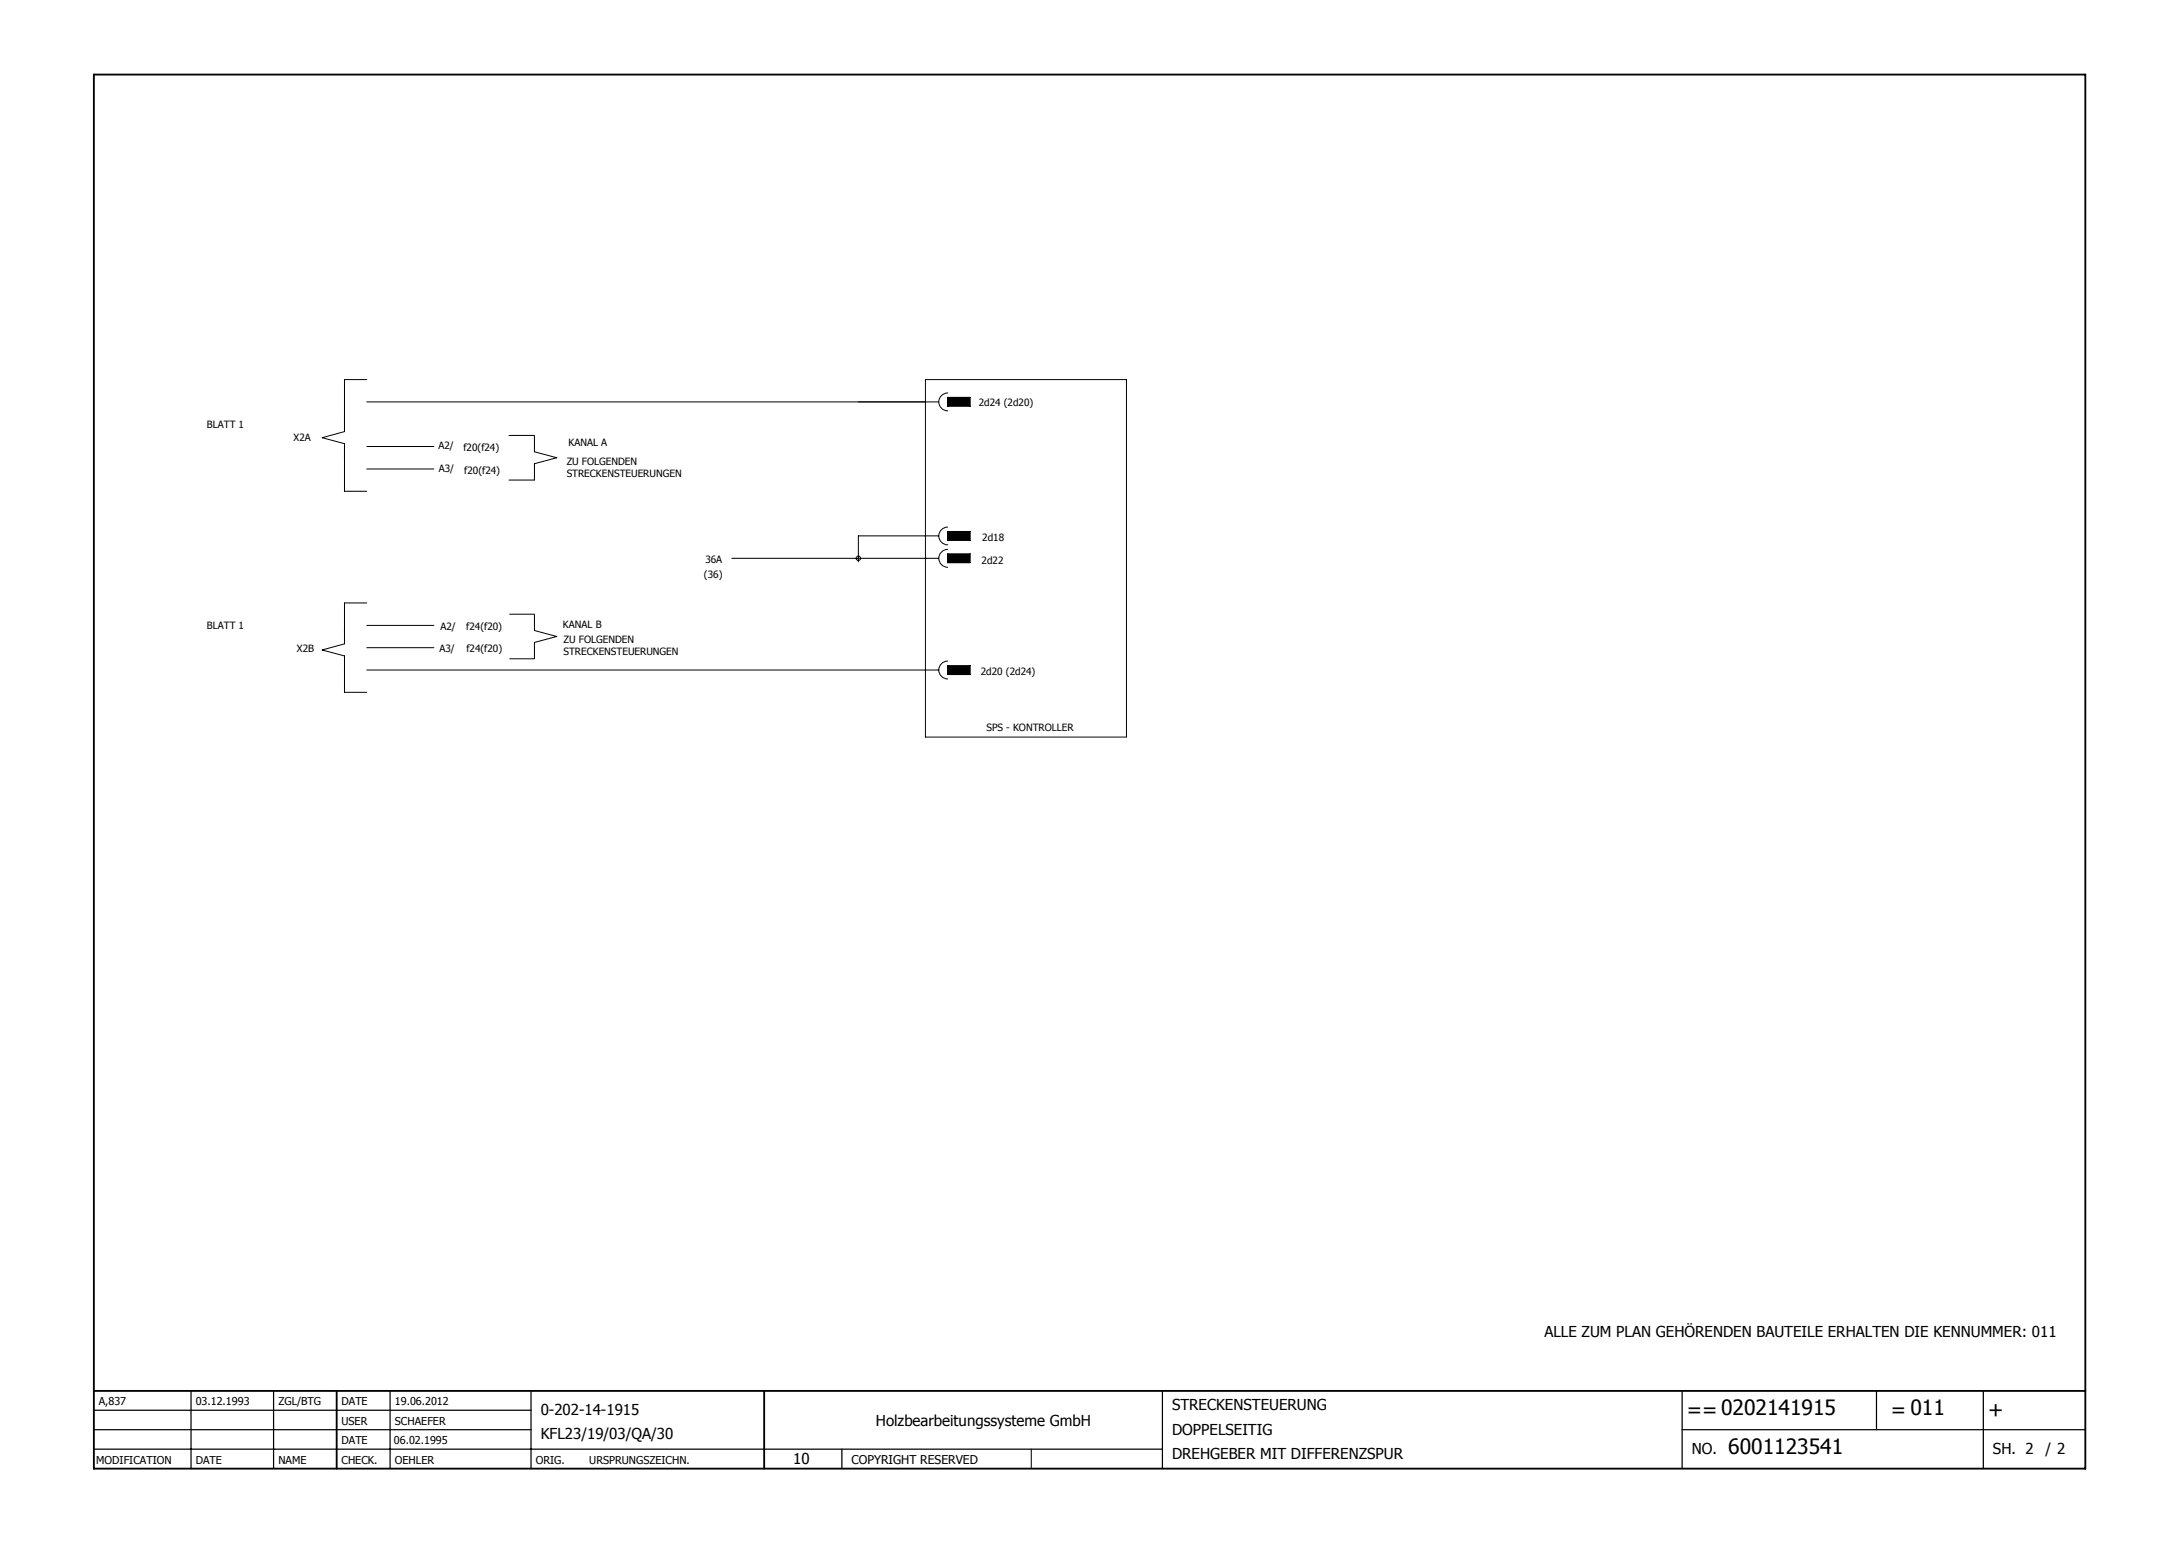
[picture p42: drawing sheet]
<svg xmlns="http://www.w3.org/2000/svg" width="297mm" height="211mm" viewBox="0 0 297 211" stroke-linecap="round" stroke-linejoin="round" font-family="sans-serif">
<defs><g id="words">
<g font-size="2.9">
<text x="230" y="193.2">==0202141915</text>
<text x="257.8" y="193.2">= 011</text>
<text x="271" y="193.2">+</text>
<text x="235.6" y="198.2">6001123541</text>
</g>
<g font-size="2.1">
<text x="210.5" y="182.3">ALLE ZUM PLAN GEHÖRENDEN BAUTEILE ERHALTEN DIE KENNUMMER: 011</text>
<text x="73.7" y="192.9">0-202-14-1915</text>
<text x="73.7" y="196.2">KFL23/19/03/QA/30</text>
<text x="119.4" y="194.4">Holzbearbeitungssysteme GmbH</text>
<text x="159.8" y="192.2">STRECKENSTEUERUNG</text>
<text x="159.8" y="195.5">DOPPELSEITIG</text>
<text x="108.1" y="199.5">10</text>
<text x="159.8" y="198.9">DREHGEBER MIT DIFFERENZSPUR</text>
<text x="230.6" y="198.2">NO.</text>
<text x="271.7" y="198.2">SH. 2</text>
<text x="278.8" y="198.2">/ 2</text>
</g>
<text font-size="1.7" x="116.1" y="199.5">COPYRIGHT RESERVED</text>
<g font-size="1.5">
<text x="13.5" y="191.6">A,837</text>
<text x="26.7" y="191.6">03.12.1993</text>
<text x="38" y="191.6">ZGL/BTG</text>
<text x="46.6" y="191.6">DATE</text>
<text x="53.8" y="191.6">19.06.2012</text>
<text x="46.6" y="194.2">USER</text>
<text x="46.6" y="196.9">DATE</text>
<text x="53.7" y="196.9">06.02.1995</text>
<text x="53.8" y="194.2">SCHAEFER</text>
<text x="13.1" y="199.5">MODIFICATION</text>
<text x="26.7" y="199.5">DATE</text>
<text x="38" y="199.5">NAME</text>
<text x="46.6" y="199.5">CHECK.</text>
<text x="53.8" y="199.5">OEHLER</text>
<text x="73" y="199.5">ORIG.</text>
<text x="80.3" y="199.5">URSPRUNGSZEICHN.</text>
</g>
<g font-size="1.4">
<text x="28.2" y="58.4">BLATT 1</text>
<text x="133.4" y="55.3">2d24 (2d20)</text>
<text x="40" y="60.2">X2A</text>
<text x="59.8" y="61.2">A2/</text>
<text x="59.8" y="64.4">A3/</text>
<text x="63.2" y="61.5">f20(f24)</text>
<text x="63.3" y="64.5">f20(f24)</text>
<text x="77.3" y="63.4">ZU FOLGENDEN</text>
<text x="77.3" y="65.1">STRECKENSTEUERUNGEN</text>
<text x="77.5" y="60.8">KANAL A</text>
<text x="96.2" y="76.8">36A</text>
<text x="133.8" y="76.9">2d22</text>
<text x="133.9" y="73.8">2d18</text>
<text x="96" y="78.7">(36)</text>
<text x="28.2" y="85.8">BLATT 1</text>
<text x="40.5" y="88.8">X2B</text>
<text x="59.9" y="88.9">A3/</text>
<text x="60" y="85.9">A2/</text>
<text x="63.6" y="85.9">f24(f20)</text>
<text x="63.6" y="88.9">f24(f20)</text>
<text x="76.7" y="85.6">KANAL B</text>
<text x="76.8" y="87.7">ZU FOLGENDEN</text>
<text x="76.8" y="89.3">STRECKENSTEUERUNGEN</text>
<text x="133.7" y="92">2d20 (2d24)</text>
<text x="134.5" y="99.7">SPS - KONTROLLER</text>
</g>
</g></defs>
<path d="M203 10l-190.4 190.4M12.7 112.2l125.9 88.2" fill="none" stroke="#fff" stroke-width=".14"/>
<path d="M12.8 10.2h271.5v190h-271.5zM12.8 189.6h271.5M45.9 189.6v10.6M104.2 189.6v10.6" fill="none" stroke="#010101" stroke-width=".25"/>
<g fill="none" stroke="#010101" stroke-width=".17">
<path d="M12.8 194.9h59.6M12.8 192.2h59.6M12.8 197.5h145.7M26 189.6v10.6M37.3 189.6v10.6M53.2 189.6v10.6M72.4 189.6v10.6M114.8 197.5v2.7M158.5 189.6v10.6M229.3 194.9h55M229.3 189.6v10.6M255.8 189.6v5.3"/>
<path d="M270.4 189.6v10.6"/>
</g>
<g fill="none" stroke="#010101" stroke-width=".14">
<path d="M50 51.7h-3v6.1M50 54.8h78M69.4 59.4h3.4M72.9 59.4v2.2l3 .8-3 .8v2.2h-3.5M126.2 51.7h27.4v48.8h-27.4zM129.2 54.2h3.1v1.2h-3.1zM47 60.9v6.1h3M50 60.9h9.1M50 63.9h9.1M99.8 76.1h26.5M126.2 73.1h-9.2v3.5M47 91.3v3.1h3"/>
<path d="M50 82.2h-3v4.1M50 85.3h9.1M50 88.3h9.1M50 91.3h76.2M69.5 83.7h3.3M69.5 89.8h3.3M72.9 83.7v2.2l3 .9-3 .8v2.2M140.6 197.5v2.7"/>
</g>
<path d="M129.2 54.2h3.1v1.2h-3.1z" fill="#010101"/>
<path d="M129.2 53.6a1.22 1.22 0 0 0-1.2 1.2 1.22 1.22 0 0 0 1.2 1.2M126.2 73.1h1.8M129.2 71.8a1.21 1.21 0 0 0-1.2 1.3 1.21 1.21 0 0 0 1.2 1.2M129.2 72.4h3.1v1.3h-3.1z" fill="none" stroke="#010101" stroke-width=".14"/>
<path d="M129.2 72.4h3.1v1.3h-3.1z" fill="#010101"/>
<path d="M129.2 75.5h3.1v1.2h-3.1z" fill="none" stroke="#010101" stroke-width=".14"/>
<path d="M129.2 75.5h3.1v1.2h-3.1z" fill="#010101"/>
<path d="M126.2 76.1h1.8M129.2 74.9a1.22 1.22 0 0 0-1.2 1.2 1.22 1.22 0 0 0 1.2 1.2M129.2 90.7h3.1v1.3h-3.1z" fill="none" stroke="#010101" stroke-width=".14"/>
<path d="M129.2 90.7h3.1v1.3h-3.1z" fill="#010101"/>
<g fill="none" stroke="#010101" stroke-width=".14">
<path d="M47 56.6v2.2l-3.1 .9 3.1 .8v2.2M47 85.5v2.3l-3.1 .8 3.1 .8v2.2M126.2 91.3h1.8M129.2 90.1a1.22 1.22 0 0 0-1.2 1.2 1.22 1.22 0 0 0 1.2 1.3"/>
<circle cx="117" cy="76.1" r=".3"/>
</g>
<use href="#words"/>
</svg>
